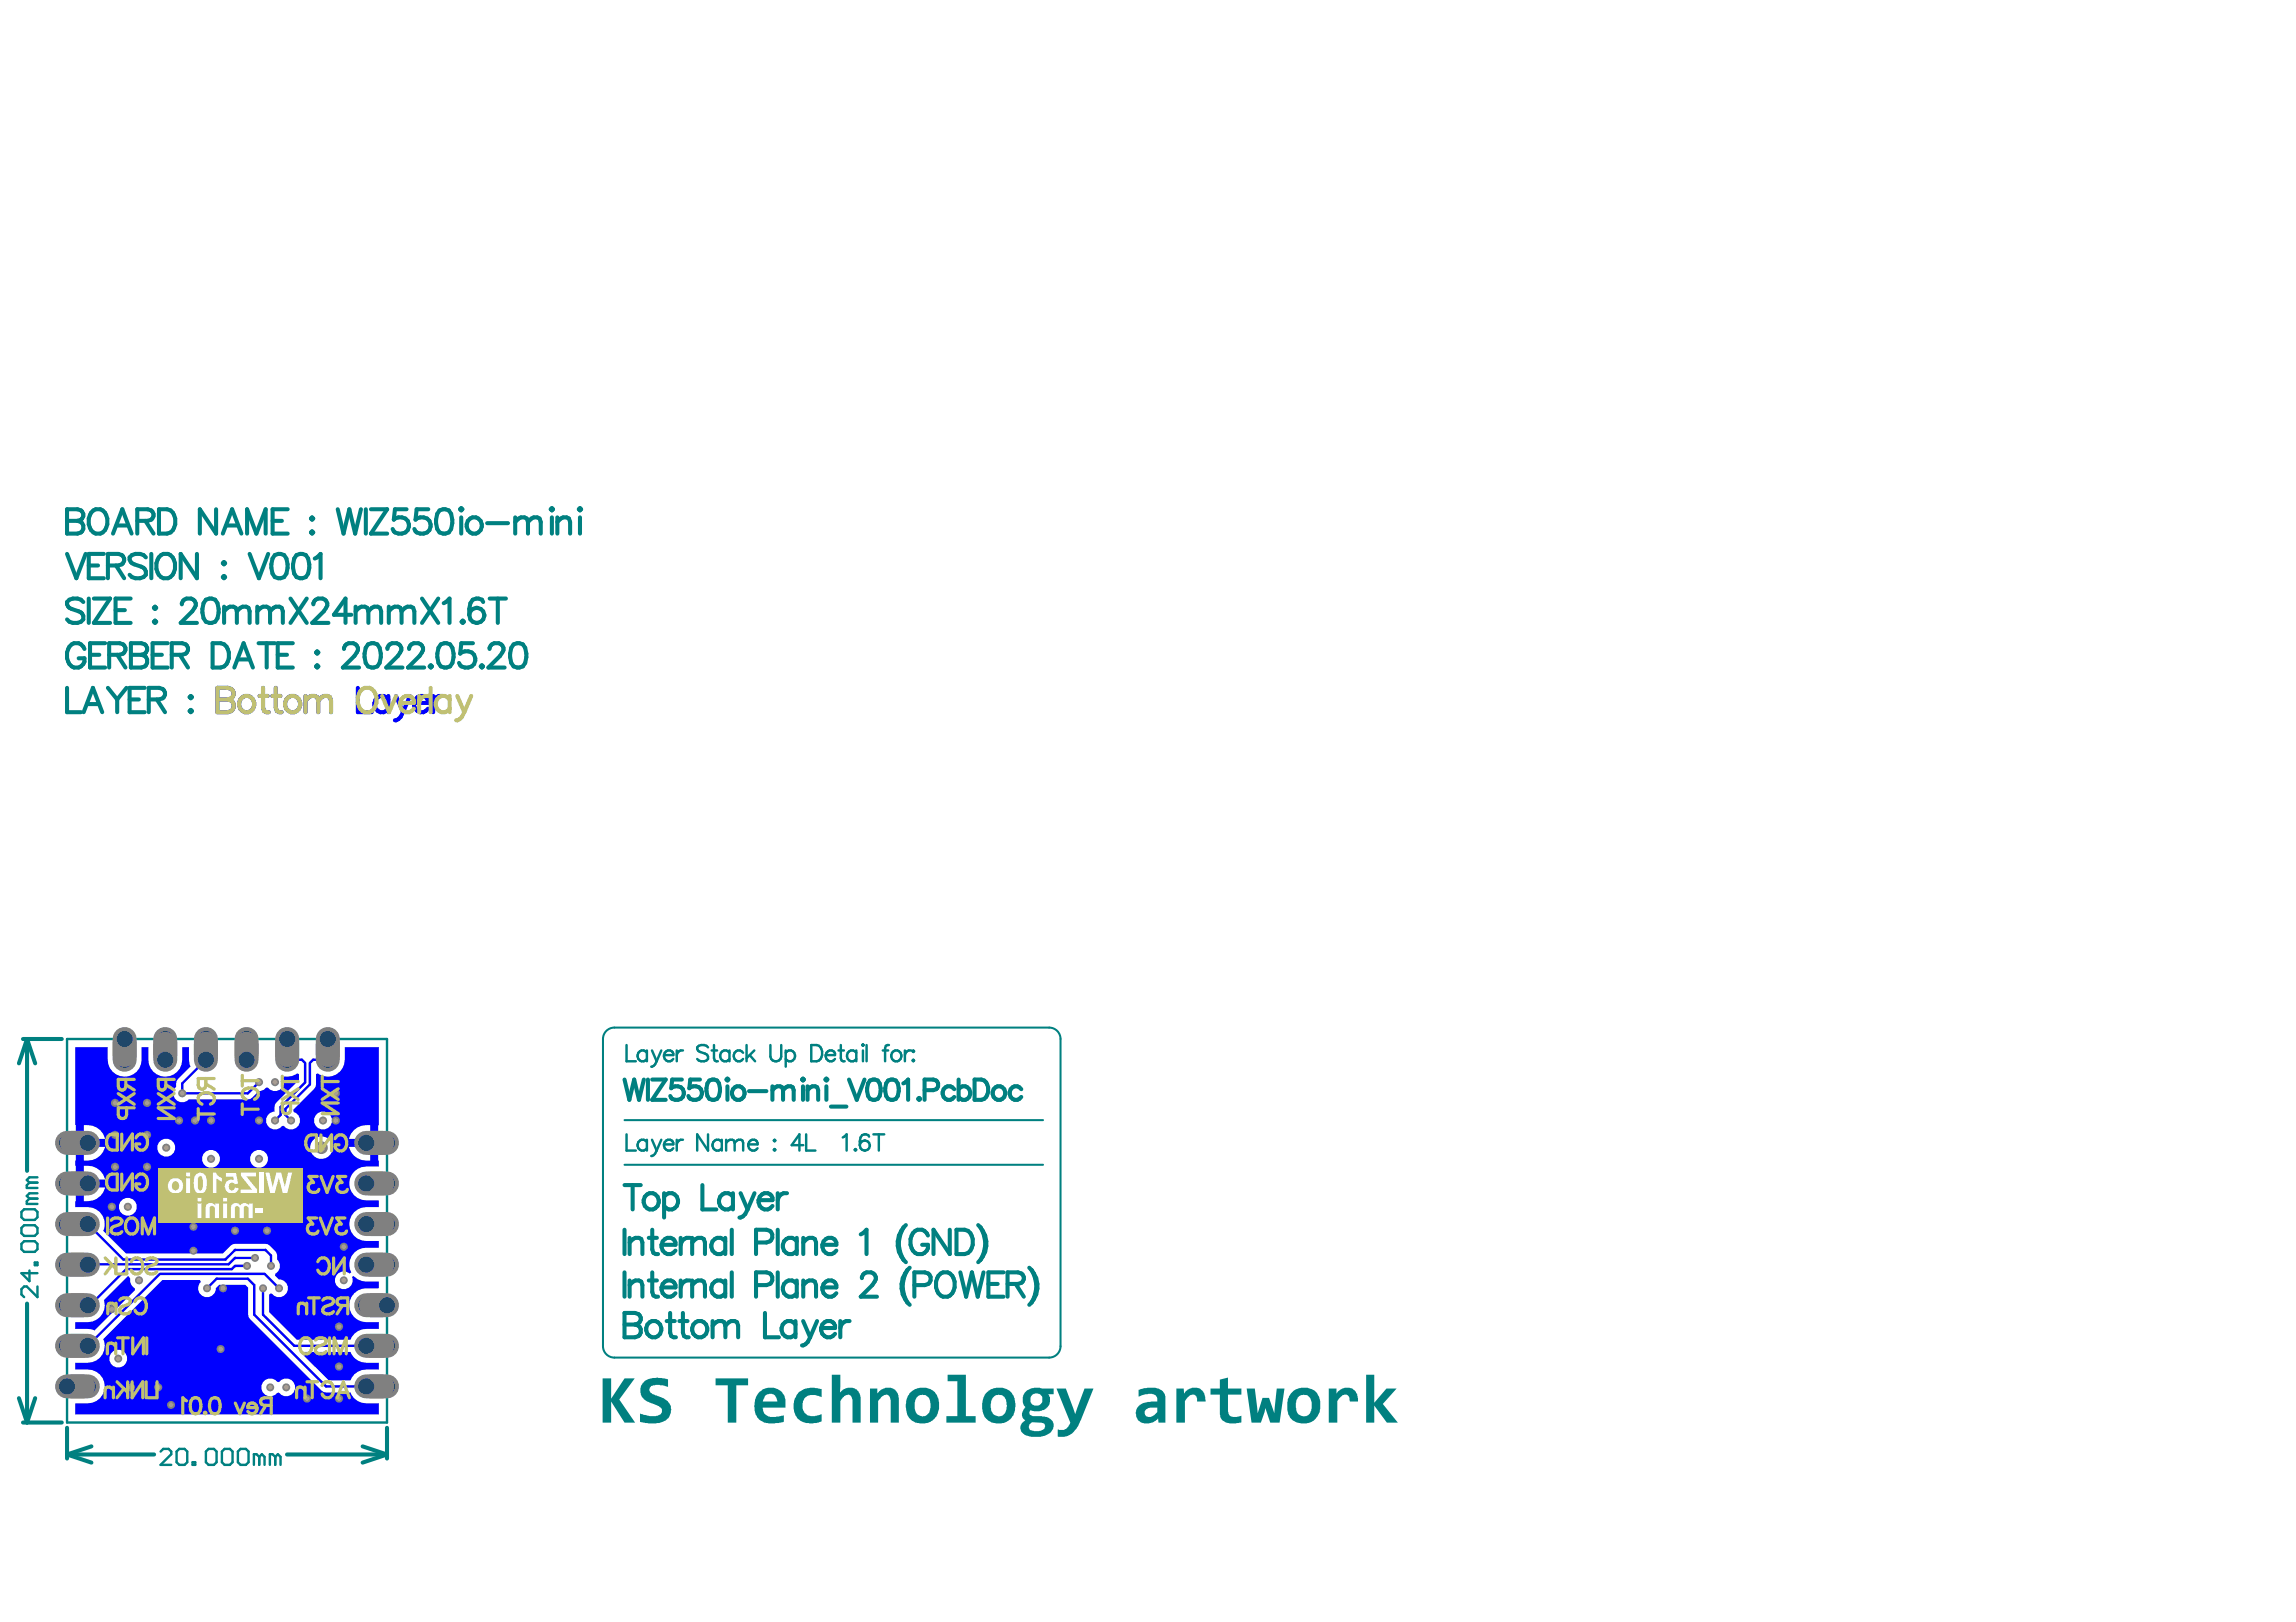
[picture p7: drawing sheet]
<svg xmlns="http://www.w3.org/2000/svg" width="297mm" height="210mm" viewBox="0 0 297 210" stroke-linecap="round" stroke-linejoin="round" font-family="sans-serif">
<path d="M8.7 134.5h41.4v49.6h-41.4z" fill="none" stroke="#008080" stroke-width=".31"/>
<path d="M78 134.5v39.7M79.5 133h56.2M137.2 134.5v39.7M80.8 145h54.1M80.8 150.7h54.1M79.5 175.7h56.2" fill="none" stroke="#008080" stroke-width=".26"/>
<g fill="none" stroke="#008080" stroke-width=".53">
<path d="M8.7 65.9h1.3l.5 .2a.73 .73 0 0 1 0 1.2l-.5 .1a.83 .83 0 0 1 .8 .8 .83 .83 0 0 1-.8 .9h-1.3zM8.7 71.7l1.2 3.1 1.2-3.1M8.7 67.4h1.3M10.8 77.9a1.39 1.39 0 0 0-2.1 0 .8 .8 0 0 0 .6 .9l.9 .3a.77 .77 0 0 1 .6 .6 .77 .77 0 0 1-.3 .8 1.45 1.45 0 0 1-1.8-.3M11.5 77.5v3.1M11.5 73.2h1.2M11.8 66.4a1.08 1.08 0 0 1 1.1-.5 1.08 1.08 0 0 1 .8 .8 1.78 1.78 0 0 1-.7 2.4 1.24 1.24 0 0 1-1.5-1.2v-.8zM12.1 77.5h2.1l-2.1 3.1h2.1M13.4 71.7h-1.9v3.1h1.9M14 73.2h1.3l.5-.2a.73 .73 0 0 0 0-1.2l-.5-.1h-1.3v3.1M14.6 69.1l1.2-3.2 1.2 3.2M15 79h1.2"/>
<path d="M15 73.2l1.1 1.6M15.1 68h1.5M16.9 77.5h-1.9v3.1h1.9M17.8 67.4h1.3l.5-.1a.73 .73 0 0 0 0-1.2l-.5-.2h-1.3v3.2M18.8 67.4l1.1 1.7M18.9 72.1a1.39 1.39 0 0 0-2.1 0 .8 .8 0 0 0 .6 .9l.9 .3a.77 .77 0 0 1 .5 .6 .77 .77 0 0 1-.2 .8 1.45 1.45 0 0 1-1.8-.3M19.6 71.7v3.1M19.9 78.7l.2-.2 .1 .2-.1 .1zM20.5 72.1a1.08 1.08 0 0 1 1.1-.4 1.08 1.08 0 0 1 .9 .7 1.78 1.78 0 0 1-.8 2.4 1.24 1.24 0 0 1-1.5-1.2v-.7zM20.6 65.9h1a1.5 1.5 0 0 1 1.1 2 1.32 1.32 0 0 1-1.1 1.2h-1zM23.5 78.2a.78 .78 0 0 1 .6-.7h.6a.77 .77 0 0 1 .5 1.2l-.3 .4-1.5 1.5h2.1M25.5 71.7v3.1l-2.1-3.1v3.1"/>
<path d="M26.6 77.6a1.02 1.02 0 0 1 1.5 .5 2.6 2.6 0 0 1-.3 2.4 1.02 1.02 0 0 1-1.5-.5 2.6 2.6 0 0 1 .3-2.4zM28 65.9v3.2l-2.1-3.2v3.2M28.8 72.9l.2-.2 .1 .2-.1 .1zM28.8 74.7l.2-.2 .1 .2-.1 .1zM28.8 69.1l1.2-3.2 1.2 3.2M29 78.5v2.1M29 79.1l.4-.4 .3-.2h.5l.3 .2 .1 .4M29.3 68h1.5M30.6 79.1l.5-.4 .3-.2h.4l.3 .2 .2 .4v1.5M30.6 79.1v1.5M32 69.1v-3.2l1.2 3.2 1.2-3.2v3.2M32.3 71.7l1.2 3.1 1.2-3.1"/>
<path d="M33.3 79.1l.4-.4 .3-.2h.5l.3 .2 .1 .4M33.3 78.5v2.1M34.9 79.1l.5-.4 .3-.2h.4l.3 .2 .2 .4v1.5M34.9 79.1v1.5M35.3 67.4h1.2M35.6 71.8a1.02 1.02 0 0 1 1.5 .5 2.6 2.6 0 0 1-.3 2.4 1.02 1.02 0 0 1-1.5-.5 2.6 2.6 0 0 1 .3-2.4zM37.2 65.9h-1.9v3.2h1.9M37.6 77.5l2.1 3.1M38.4 71.8a1.02 1.02 0 0 1 1.5 .5 2.6 2.6 0 0 1-.3 2.4 1.02 1.02 0 0 1-1.5-.5 2.6 2.6 0 0 1 .3-2.4zM39.7 77.5l-2.1 3.1M40.2 67.1l.2-.1 .1 .1-.1 .2zM40.2 68.9l.2-.1 .1 .1-.1 .2z"/>
<path d="M40.5 78.2a.78 .78 0 0 1 .6-.7h.6a.77 .77 0 0 1 .5 1.2l-.3 .4-1.5 1.5h2.1M40.7 72.3l.3-.2 .5-.4v3.1M43.7 65.9l.7 3.2 .8-3.2 .7 3.2 .8-3.2M45.5 79.6h-2.3l1.5-2.1v3.1M46 79.1l.5-.4 .3-.2h.4l.3 .2 .2 .4M46 78.5v2.1M47.3 65.9v3.2M47.7 79.1l.4-.4 .3-.2h.5l.3 .2 .1 .4v1.5M47.7 79.1v1.5M48 65.9h2.1l-2.1 3.2h2.1M50.3 79.1l.5-.4 .3-.2h.4l.3 .2 .2 .4M50.3 78.5v2.1"/>
<path d="M52 79.1l.4-.4 .3-.2h.5l.3 .2 .1 .4v1.5M52 79.1v1.5M52.6 65.9h-1.5l-.2 1.4a1.12 1.12 0 0 1 1.7-.1 1.12 1.12 0 0 1-.2 1.7 1.15 1.15 0 0 1-1.6-.4M54.6 77.5l2.1 3.1M55.4 65.9h-1.5l-.1 1.4a1.12 1.12 0 0 1 1.6-.1 1.12 1.12 0 0 1-.1 1.7 1.15 1.15 0 0 1-1.7-.4M56.7 77.5l-2.1 3.1M56.9 66.1a1.02 1.02 0 0 1 1.5 .4 2.6 2.6 0 0 1-.3 2.4 1.02 1.02 0 0 1-1.5-.4 2.6 2.6 0 0 1 .3-2.4zM57.4 78.1l.3-.2 .5-.4v3.1M59.5 65.9l.2-.1 .1 .1-.1 .2zM59.7 67v2.1M60.8 67.1a1.05 1.05 0 0 1 1.5 .6 1.05 1.05 0 0 1-.7 1.4 1.07 1.07 0 0 1-1.2-.7 1.07 1.07 0 0 1 .4-1.3zM62.5 77.9l-.1-.3a1.02 1.02 0 0 0-1.5 .5l-.2 .7v.8"/>
<path d="M63 67.7h2.7M63.4 77.5h2.1M64.4 77.5v3.1M66.7 67.6l.4-.5 .3-.1h.5l.3 .1 .1 .5M66.7 67v2.1M68.3 67.6l.5-.5 .3-.1h.4l.3 .1 .2 .5v1.5M68.3 67.6v1.5M71.2 65.9l.2-.1 .1 .1-.1 .2zM71.4 67v2.1M72.1 67.6l.5-.5 .3-.1h.4l.3 .1 .2 .5v1.5M72.1 67v2.1M74.9 65.9l.1-.1 .2 .1-.2 .2z"/>
<path d="M75 67v2.1M8.7 89v3.2h1.8M10.8 92.2l1.2-3.2 1.2 3.2M10.9 84a1.09 1.09 0 0 0-1-.8 1.09 1.09 0 0 0-1.1 .8 1.78 1.78 0 0 0 .8 2.4 1.07 1.07 0 0 0 1.3-1.2h-.7M11.3 91.1h1.5M11.6 84.7h1.2M13.6 83.2h-2v3.2h2M14 89l1.2 1.5M14.1 84.7h1.4l.4-.1a.73 .73 0 0 0 0-1.2l-.4-.2h-1.4v3.2M15.2 90.5v1.7M15.2 84.7l1 1.7M16.4 89l-1.2 1.5"/>
<path d="M16.8 90.5h1.2M16.9 83.2h1.4l.4 .2a.73 .73 0 0 1 0 1.2l-.4 .1a.83 .83 0 0 1 .8 .9 .83 .83 0 0 1-.8 .8h-1.4zM16.9 84.7h1.4M18.7 89h-1.9v3.2h1.9M19.2 90.5h1.4l.4-.1a.73 .73 0 0 0 0-1.2l-.4-.2h-1.4v3.2M19.7 84.7h1.2M19.9 80.5l.2-.2 .1 .2-.1 .1zM20.3 90.5l1 1.7M21.7 83.2h-2v3.2h2M22.2 84.7h1.4l.4-.1a.73 .73 0 0 0 0-1.2l-.4-.2h-1.4v3.2M23.3 84.7l1 1.7M24.5 90.2l.2-.1 .1 .1-.1 .2z"/>
<path d="M24.5 92l.2-.1 .1 .1-.1 .2zM27.5 83.2h1.1a1.5 1.5 0 0 1 1 2 1.32 1.32 0 0 1-1 1.2h-1.1zM30.3 86.4l1.2-3.2 1.2 3.2M30.8 85.3h1.5M33.5 83.2h2.1M34.5 83.2v3.2M35.9 84.7h1.2M37.9 83.2h-2v3.2h2M40.9 84.4l.1-.1 .2 .1-.2 .2zM40.9 86.2l.1-.1 .2 .1-.2 .2zM44.5 84a.78 .78 0 0 1 .6-.8h.6a.77 .77 0 0 1 .5 1.2l-.3 .5-1.5 1.5h2.1M47.6 83.4a1.02 1.02 0 0 1 1.5 .4 2.6 2.6 0 0 1-.3 2.4 1.02 1.02 0 0 1-1.5-.4 2.6 2.6 0 0 1 .3-2.4z"/>
<path d="M50.1 84a.78 .78 0 0 1 .6-.8h.6a.77 .77 0 0 1 .5 1.2l-.3 .5-1.5 1.5h2.1M52.9 84a.78 .78 0 0 1 .6-.8h.6a.77 .77 0 0 1 .5 1.2l-.3 .5-1.5 1.5h2.1M55.6 86.2l.1-.1 .2 .1-.2 .2zM57 83.4a1.02 1.02 0 0 1 1.5 .4 2.61 2.61 0 0 1-.3 2.4 1.02 1.02 0 0 1-1.5-.4 2.6 2.6 0 0 1 .3-2.4zM59.7 80.5l.2-.2 .1 .2-.1 .1zM61.2 83.2h-1.5l-.2 1.4a1.12 1.12 0 0 1 1.7 0 1.12 1.12 0 0 1-.2 1.6 1.15 1.15 0 0 1-1.6-.4M62.2 86.2l.1-.1 .2 .1-.2 .2zM63.3 84a.78 .78 0 0 1 .6-.8h.6a.77 .77 0 0 1 .5 1.2l-.3 .5-1.5 1.5h2.1M66.4 83.4a1.02 1.02 0 0 1 1.5 .4 2.6 2.6 0 0 1-.3 2.4 1.02 1.02 0 0 1-1.5-.4 2.6 2.6 0 0 1 .3-2.4zM3 134.5h5M3.5 134.5l1.1 3.1M3.5 134.5l-1.1 3.1"/>
<path d="M3.5 134.5v17M80.8 139.7l.6 2.6 .6-2.6 .7 2.6 .6-2.6M83.8 139.7v2.6M84.4 139.7h1.7l-1.7 2.6h1.7M88.2 139.7h-1.2l-.2 1.1a.94 .94 0 0 1 1.4 0 .94 .94 0 0 1 0 1.3 .94 .94 0 0 1-1.4 0l-.1-.3M90.6 139.7h-1.3l-.1 1.1a.94 .94 0 0 1 1.3 0 .94 .94 0 0 1 0 1.3 .94 .94 0 0 1-1.3 0l-.1-.3M91.8 139.8a.85 .85 0 0 1 1.2 .4 2.17 2.17 0 0 1-.2 2 .85 .85 0 0 1-1.3-.4 2.17 2.17 0 0 1 .3-2zM94 139.7l.1-.1 .1 .1-.1 .1zM103.8 139.7l.1-.1 .1 .1-.1 .1zM106.8 139.7l.1-.1 .1 .1-.1 .1zM109.8 139.7l1 2.6 1-2.6M112.6 139.8a.85 .85 0 0 1 1.2 .4 2.17 2.17 0 0 1-.2 2 .85 .85 0 0 1-1.3-.4 2.17 2.17 0 0 1 .3-2z"/>
<path d="M114.9 139.8a.85 .85 0 0 1 1.2 .4 2.17 2.17 0 0 1-.2 2 .85 .85 0 0 1-1.3-.4 2.17 2.17 0 0 1 .3-2zM124 139.7v2.6M126.1 139.7h.9a1.43 1.43 0 0 1 .6 2.3l-.3 .2-.3 .1h-.9zM94.1 140.6v1.7M94.8 141a.84 .84 0 0 1 1.3-.2 .84 .84 0 0 1 0 1.3 .84 .84 0 0 1-1.3-.1l-.1-.4zM96.9 141.2h2.3M99.9 141.1l.7-.5h.3l.3 .1 .1 .4M99.9 140.6v1.7M101.3 141.1l.6-.5h.4l.3 .1 .1 .4v1.2M101.3 141.1v1.2M103.9 140.6v1.7M104.5 141.1l.6-.5h.4l.2 .1 .1 .4v1.2"/>
<path d="M104.5 140.6v1.7M106.9 140.6v1.7M107.5 143.2h2M116.9 140.2l.6-.5v2.6M118.8 142.2l.1-.1 .1 .1-.1 .1zM119.6 141.1h1.1a.69 .69 0 0 0 .7-.7 .69 .69 0 0 0-.7-.7h-1.1v2.6M123.5 141a.87 .87 0 0 0-1.5 .2 .87 .87 0 0 0 1 1.1l.5-.3M124 141a.87 .87 0 0 1 1.5 .2 .87 .87 0 0 1-1 1.1l-.5-.3M128.8 140.7a.85 .85 0 0 1 1.3 .8 .85 .85 0 0 1-1.3 .7 .92 .92 0 0 1 0-1.5zM132.1 141a.87 .87 0 0 0-1.5 .2 .87 .87 0 0 0 1 1.1l.5-.3M3.5 168.7v15.4M2.4 180.9l1.1 3.2"/>
<path d="M3 184.1h5M4.6 180.9l-1.1 3.2M8.7 188.2l3.1 1.1M8.7 188.2h11.2M8.7 184.8v4M11.8 187.2l-3.1 1M37.1 188.2h13M46.9 187.2l3.2 1M50.1 188.2l-3.2 1.1M50.1 184.8v4"/>
<circle cx="61.7" cy="79.6" r=".98"/>
</g>
<g fill="none" stroke="#008080" stroke-width=".32">
<path d="M81.1 135.2v2.1h1.2M83.7 136.2a.67 .67 0 0 0-1-.1 .67 .67 0 0 0 0 1 .67 .67 0 0 0 1-.1M83.7 135.9v1.4M84.4 135.9l.6 1.4M85 137.3a.81 .81 0 0 1-.7 .7M85.6 135.9l-.6 1.4M85.9 136.5a.66 .66 0 0 0 .4 .8 .66 .66 0 0 0 .8-.3M86 136.2a.58 .58 0 0 1 .7-.3 .58 .58 0 0 1 .4 .6h-1.2zM87.6 135.9v1.4M88.4 135.9a.68 .68 0 0 0-.8 .6M91.6 135.5a.92 .92 0 0 0-1.4 0 .54 .54 0 0 0 .4 .6l.6 .2a.51 .51 0 0 1 .4 .4 .51 .51 0 0 1-.2 .5 .97 .97 0 0 1-1.2-.2M92.1 135.9h.7"/>
<path d="M92.4 135.2v1.7l.1 .3 .4 .1M94.4 136.2a.67 .67 0 0 0-1-.1 .67 .67 0 0 0 0 1 .67 .67 0 0 0 1-.1M94.4 135.9v1.4M96.1 136.2a.67 .67 0 0 0-1-.1 .67 .67 0 0 0 0 1 .67 .67 0 0 0 1-.1M96.6 135.2v2.1M97 136.5l.7 .8M97.6 135.9l-1 1M99.7 135.2v1.5a.71 .71 0 0 0 .7 .6 .71 .71 0 0 0 .7-.6v-1.5M101.7 136.2a.67 .67 0 0 1 .9-.1 .67 .67 0 0 1 0 1 .67 .67 0 0 1-.9-.1M101.7 135.9v2.1M105 135.2h.7a1.12 1.12 0 0 1 .7 1.1 1.12 1.12 0 0 1-.7 1h-.7zM106.8 136.5a.66 .66 0 0 0 .4 .8 .66 .66 0 0 0 .8-.3"/>
<path d="M106.9 136.2a.58 .58 0 0 1 .7-.3 .58 .58 0 0 1 .4 .6h-1.2zM108.5 135.9h.7M108.8 135.2v1.7l.1 .3 .4 .1M110.8 136.2a.67 .67 0 0 0-1-.1 .67 .67 0 0 0 0 1 .67 .67 0 0 0 1-.1M110.8 135.9v1.4M111.5 135.2l.1-.1 .1 .1-.1 .1zM111.6 135.9v1.4M112.1 135.2v2.1M114.2 135.9h.7M115 135.2l-.4 .1-.1 .3v1.7M115.4 136.2a.67 .67 0 0 1 1-.1 .67 .67 0 0 1 0 1 .67 .67 0 0 1-1-.1l-.1-.3zM117.1 135.9v1.4"/>
<path d="M117.9 135.9a.68 .68 0 0 0-.8 .6M118.1 136l.1-.1 .1 .1-.1 .1zM118.2 137.1l.1 .1-.1 .1-.1-.1zM81.1 146.8v2.1h1.2M83.7 147.5v1.4M83.7 147.8a.67 .67 0 0 0-1-.1 .67 .67 0 0 0 0 1 .67 .67 0 0 0 1-.1M84.4 147.5l.6 1.4M85 148.9a.81 .81 0 0 1-.7 .7M85.6 147.5l-.6 1.4M85.9 148.1a.66 .66 0 0 0 .4 .7 .66 .66 0 0 0 .8-.2M86 147.8a.58 .58 0 0 1 .7-.3 .58 .58 0 0 1 .4 .6h-1.2zM87.6 147.5v1.4"/>
<path d="M88.4 147.5a.68 .68 0 0 0-.8 .6M91.6 146.8v2.1l-1.4-2.1v2.1M93.4 147.8a.67 .67 0 0 0-1-.1 .67 .67 0 0 0 0 1 .67 .67 0 0 0 1-.1M93.4 147.5v1.4M93.9 147.9l.5-.4 .5 .1 .1 .3M93.9 147.5v1.4M95 147.9l.5-.4 .5 .1 .1 .3v1M95 147.9v1M96.8 148.1a.66 .66 0 0 0 .4 .7 .66 .66 0 0 0 .8-.2M97.1 147.6a.55 .55 0 0 1 .6-.1 .55 .55 0 0 1 .3 .6h-1.2l.1-.3zM100.1 147.6l.1-.1 .1 .1-.1 .1zM100.2 148.7l.1 .1-.1 .1-.1-.1z"/>
<path d="M103.9 148.2h-1.5l1-1.4v2.1M104.3 146.8v2.1h1.2M109 147.2l.5-.4v2.1M110.7 148.7l.1 .1-.1 .1-.1-.1zM112.4 147.1a.62 .62 0 0 0-.9-.2l-.2 .3-.1 1M113 146.8h1.4M113.7 146.8v2.1"/>
<circle cx="111.9" cy="148.2" r=".65"/>
</g>
<g fill="#008080">
<path d="M78 178.4h1.1v2.6l1.7-2.6h1.3l-2 2.7 2.1 3h-1.4l-1.7-2.7v2.7h-1.1z"/>
<path d="M83.2 179a3.1 3.1 0 0 1 2.7-.6l.5 .1v1l-.7-.2-.8-.1a.79 .79 0 0 0-.9 .6 1.18 1.18 0 0 0 1.1 .8v.1a2.16 2.16 0 0 1 1.4 .8 1.63 1.63 0 0 1-1.1 2.6 5.3 5.3 0 0 1-2.6-.1v-1.1l1.4 .4a1.43 1.43 0 0 0 1.4-.5 .74 .74 0 0 0-.5-.9l-.5-.2a2.23 2.23 0 0 1-1.7-1.3 1.56 1.56 0 0 1 .3-1.4z"/>
<path d="M92.6 178.4h4.2v.9h-1.5v4.8h-1.1v-4.8h-1.6z"/>
<path d="M103.3 180.2a3 3 0 0 1 2.8-.5h.2v1.1l-.1-.1a1.91 1.91 0 0 0-2.1 .2 1.58 1.58 0 0 0 .4 2.3 2.33 2.33 0 0 0 1.8-.2v.9l-.3 .2a2.86 2.86 0 0 1-2.8-.5 2.74 2.74 0 0 1 .1-3.4z"/>
<path d="M107.6 177.9h1.1v2.4a1.55 1.55 0 0 1 2.4-.2l.2 .7v3.3h-1v-2.9a.62 .62 0 0 0-.4-.7 .62 .62 0 0 0-.8 .3l-.4 .5v2.8h-1.1z"/>
<path d="M112.6 179.7h.9v.6a1.56 1.56 0 0 1 2.5-.2l.2 .3 .1 .5v3.2h-1.1v-2.9a.65 .65 0 0 0-.4-.7 .65 .65 0 0 0-.8 .3l-.4 .5v2.8h-1z"/>
<path d="M122.6 177.9h2.4v5.4h1.2v.8h-3.8v-.8h1.5v-4.6h-1.3z"/>
<path d="M136.7 179.7h1.2l1.2 3.3 1.2-3.3h1.2l-1.6 3.9a3.5 3.5 0 0 1-2 2.3h-1.1v-.9h.2a.97 .97 0 0 0 1.3-.6l.2-.3z"/>
<path d="M152.2 179.7h.9l.1 .6a1.51 1.51 0 0 1 2.5-.2l.2 .6 .1 .7h-1.1a.66 .66 0 0 0-.6-.9h-.3l-.3 .3-.4 .5v2.8h-1.1z"/>
<path d="M156.6 179.7h1.2v-1.2l1.1-.2v1.4h1.7v.8h-1.7v2.1a.76 .76 0 0 0 .9 .8l.8-.2v.9h-.2a2.68 2.68 0 0 1-2.3-.3l-.2-.4-.1-.3v-2.6h-1.2z"/>
<path d="M161.3 179.7h1l.4 3.2 .6-2h.9l.7 2 .3-3.2h1l-.7 4.4h-1.2l-.6-1.9-.6 1.9h-1.2z"/>
<path d="M171.9 179.7h1l.1 .6a1.51 1.51 0 0 1 2.4-.2l.2 .5 .1 .8h-1.1v-.2a.6 .6 0 0 0-.3-.7 .6 .6 0 0 0-.8 .2l-.5 .6v2.8h-1.1z"/>
<path d="M176.7 177.9h1.1v3.6l1.6-1.8h1.3l-1.8 2 1.9 2.4h-1.4l-1.6-2.2v2.2h-1.1z"/>
<path d="M98.9 180.7l-.2 .7h1.9a.92 .92 0 0 0-.6-1 .92 .92 0 0 0-1.1 .3zM98.1 180.2a2.05 2.05 0 0 1 3.4 .5l.1 .4v1.1h-2.9v.1a1.01 1.01 0 0 0 .8 1 3.9 3.9 0 0 0 1.9-.1v.8l-1 .2a2.49 2.49 0 0 1-2.3-.6 2.81 2.81 0 0 1 0-3.4z"/>
<path d="M118.5 180.9v.1a2.09 2.09 0 0 0 .2 2.1 1.05 1.05 0 0 0 1.1 .1 1.05 1.05 0 0 0 .6-1v-.1a1.31 1.31 0 0 0-.9-1.6h-.2l-.4 .1zM117.7 180.3a2.33 2.33 0 0 1 3.3 0 2.83 2.83 0 0 1-.2 3.4 2.5 2.5 0 0 1-2.8 .1 2.7 2.7 0 0 1-.4-3.3z"/>
<path d="M128.4 181l-.1 .1a1.88 1.88 0 0 0 .3 2 1 1 0 0 0 1.1 0 1 1 0 0 0 .5-1l.1-.2a1.36 1.36 0 0 0-.8-1.4 1.02 1.02 0 0 0-1.1 .5zM127.5 180.3a2.17 2.17 0 0 1 2.5-.6 2.17 2.17 0 0 1 1.4 2.2 2.19 2.19 0 0 1-1.6 2.3 2.19 2.19 0 0 1-2.5-1.1 3.1 3.1 0 0 1 .2-2.8z"/>
<path d="M133.3 181.1a.81 .81 0 0 0 1.6 0 .81 .81 0 0 0-1.6 0zM132.6 180.2a1.97 1.97 0 0 1 2.2-.5h1.5v.7h-.7a1.37 1.37 0 0 1-1 2.2h-.8l-.4-.1a.44 .44 0 0 0-.2 .5 .44 .44 0 0 0 .5 .3h1a1.55 1.55 0 0 1 1.6 1 1.62 1.62 0 0 1-1.6 1.6 3 3 0 0 1-2.4-.5 1.01 1.01 0 0 1 .2-1.5l.1-.1a.89 .89 0 0 1-.2-1.4l.3-.3a1.55 1.55 0 0 1-.1-1.9zM133.2 184.4a.61 .61 0 0 0 .6 .8 1.17 1.17 0 0 0 1.4-.5 .47 .47 0 0 0-.1-.5 .47 .47 0 0 0-.5-.1h-1.1z"/>
<path d="M148.2 182.5a.57 .57 0 0 0 0 .7 .57 .57 0 0 0 .7 .1l.4-.1 .4-.5v-.5h-.9zM147.3 179.8l.4-.1a3.8 3.8 0 0 1 2.1 0 1.21 1.21 0 0 1 1 1.4v3h-.9l-.1-.6a1.76 1.76 0 0 1-2.6 .2 1.44 1.44 0 0 1-.1-1.5 1.44 1.44 0 0 1 1.3-.7l1.3-.1v-.3a.98 .98 0 0 0-1.4-.7l-1 .3z"/>
<path d="M167.9 180.9v.1a2 2 0 0 0 .1 2.1 1.03 1.03 0 0 0 1.1 .1 1.03 1.03 0 0 0 .6-1 1.57 1.57 0 0 0-.7-1.7 1.06 1.06 0 0 0-1.1 .4zM167 180.3a2.29 2.29 0 0 1 3.4 .1 3.1 3.1 0 0 1 0 2.9 2.27 2.27 0 0 1-3.5 .1 3.2 3.2 0 0 1 0-2.9z"/>
</g>
<g fill="none" stroke="#008080" stroke-width=".53">
<path d="M80.8 153.4h2.1M80.8 159.1v3.2M81.8 153.4v3.1M83.7 154.6a1.05 1.05 0 0 1 1.5 .5 1.05 1.05 0 0 1-.7 1.4 1.07 1.07 0 0 1-1.2-.7 1.07 1.07 0 0 1 .4-1.2zM84.4 159.1v2.6l.1 .4 .3 .2h.3M85.9 154.9a1.03 1.03 0 0 1 1.6-.1 1.03 1.03 0 0 1-.2 1.6 .93 .93 0 0 1-1.4-.3M85.9 154.4v3.2M90.9 153.4v3.1h1.8M94.7 159.1v3.2M94.8 154.9a1.03 1.03 0 0 0-1.6-.1 1.03 1.03 0 0 0 .3 1.6 .93 .93 0 0 0 1.3-.3M94.8 154.4v2.1M95.8 154.4l.9 2.1"/>
<path d="M96.7 156.5a1.21 1.21 0 0 1-1 1.1M97.6 154.4l-.9 2.1M98.1 155.3a.99 .99 0 0 0 .6 1.1 .99 .99 0 0 0 1.2-.3M98.3 154.9a.87 .87 0 0 1 1-.5 .87 .87 0 0 1 .6 .9h-1.8zM100.6 154.4v2.1M100.6 159.1v3.2M101.8 154.4a1.01 1.01 0 0 0-1.2 .9M111.4 159.7l.3-.1 .4-.5v3.2M116.9 158.8a3.3 3.3 0 0 0 0 4.2M116.9 158.8a3.9 3.9 0 0 0 0 4.2M117.2 158.5l-.3 .3M120 159.9a1.09 1.09 0 0 0-1-.8 1.09 1.09 0 0 0-1.1 .8 1.78 1.78 0 0 0 .8 2.4 1.07 1.07 0 0 0 1.3-1.2h-.7"/>
<path d="M122.9 159.1v3.2l-2.1-3.2v3.2M123.7 159.1h1.1a1.5 1.5 0 0 1 1 2 1.32 1.32 0 0 1-1 1.2h-1.1zM126.6 158.5l.3 .3M126.9 158.8a3.3 3.3 0 0 1 0 4.2M126.9 158.8a3.9 3.9 0 0 1 0 4.2M80.8 164.7v3.1M80.8 169.9h1.3l.5 .2a.73 .73 0 0 1 0 1.2l-.5 .1a.83 .83 0 0 1 .8 .8 .83 .83 0 0 1-.8 .9h-1.3zM80.8 171.4h1.3M81.5 160.2v2.1M81.5 165.7v2.1M81.5 166.3l.4-.4 .3-.2h.5l.3 .2 .1 .4v1.5M81.5 160.8l.4-.5 .3-.1h.5l.3 .1 .1 .5v1.5"/>
<path d="M83.9 165.7h1.1M83.9 160.2h1.1M84.1 171.1a1.05 1.05 0 0 1 1.4 .6 1.05 1.05 0 0 1-.7 1.4 1.07 1.07 0 0 1-1.2-.7 1.07 1.07 0 0 1 .5-1.3zM84.4 164.7v2.5l.1 .5 .3 .1h.3M85.6 166.6a.99 .99 0 0 0 .6 1.1 .99 .99 0 0 0 1.2-.3M85.6 161.1a.99 .99 0 0 0 .6 1.1 .99 .99 0 0 0 1.2-.4M86 165.9a.83 .83 0 0 1 1-.1 .83 .83 0 0 1 .4 .8h-1.8l.1-.4zM86 160.3a.83 .83 0 0 1 1 0 .83 .83 0 0 1 .4 .8h-1.8l.1-.5zM86.2 171h1.1M86.7 169.9v2.6l.1 .4 .3 .2h.3M87.9 171h1M88.1 160.2v2.1"/>
<path d="M88.1 165.7v2.1M88.3 169.9v2.6l.2 .4 .3 .2h.3M89.3 165.7a1.01 1.01 0 0 0-1.2 .9M89.3 160.2a1.01 1.01 0 0 0-1.2 .9M89.5 160.2v2.1M89.5 165.7v2.1M89.5 166.3l.5-.4 .3-.2h.5l.3 .2 .1 .4v1.5M89.5 160.8l.5-.5 .3-.1h.5l.3 .1 .1 .5v1.5M90 171.1a1.05 1.05 0 0 1 1.5 .6 1.05 1.05 0 0 1-.7 1.4 1.07 1.07 0 0 1-1.2-.7 1.07 1.07 0 0 1 .4-1.3zM92.2 171.6l.4-.5 .3-.1h.5l.3 .1 .1 .5M92.2 171v2.1M93.8 160.6a1.03 1.03 0 0 0-1.6-.1 1.03 1.03 0 0 0 .3 1.6 .93 .93 0 0 0 1.3-.3"/>
<path d="M93.8 166.2a1.03 1.03 0 0 0-1.6-.1 1.03 1.03 0 0 0 .3 1.6 .93 .93 0 0 0 1.3-.3M93.8 160.2v2.1M93.8 165.7v2.1M93.8 171.6l.5-.5 .3-.1h.4l.3 .1 .2 .5v1.5M93.8 171.6v1.5M94.7 164.7v3.1M97.8 166.3h1.4a.83 .83 0 0 0 .7-.8 .83 .83 0 0 0-.7-.8h-1.4v3.1M97.8 160.8h1.4a.83 .83 0 0 0 .7-.8 .83 .83 0 0 0-.7-.9h-1.4v3.2M99 169.9v3.2h1.8M100.6 164.7v3.1M102.9 171.4a1.03 1.03 0 0 0-1.6-.1 1.03 1.03 0 0 0 .3 1.6 .93 .93 0 0 0 1.3-.3M102.9 171v2.1"/>
<path d="M103.1 166.2a1.03 1.03 0 0 0-1.6-.1 1.03 1.03 0 0 0 .2 1.6 .93 .93 0 0 0 1.4-.3M103.1 160.2v2.1M103.1 165.7v2.1M103.1 160.6a1.03 1.03 0 0 0-1.6-.1 1.03 1.03 0 0 0 .2 1.6 .93 .93 0 0 0 1.4-.3M103.9 171l.9 2.1M103.9 166.3l.5-.4 .3-.2h.4l.3 .2 .2 .4v1.5M103.9 160.2v2.1M103.9 165.7v2.1M103.9 160.8l.5-.5 .3-.1h.4l.3 .1 .2 .5v1.5M104.8 173.1a1.21 1.21 0 0 1-1 1M105.7 171l-.9 2.1M106.2 171.9a.99 .99 0 0 0 .6 1.1 .99 .99 0 0 0 1.2-.4"/>
<path d="M106.4 166.6a.99 .99 0 0 0 .6 1.1 .99 .99 0 0 0 1.2-.3M106.4 161.1a.99 .99 0 0 0 .6 1.1 .99 .99 0 0 0 1.2-.4M106.7 171.1a.83 .83 0 0 1 .9-.1 .83 .83 0 0 1 .4 .9h-1.8l.2-.5zM106.8 165.9a.83 .83 0 0 1 1-.1 .83 .83 0 0 1 .4 .8h-1.8l.1-.4zM106.8 160.3a.83 .83 0 0 1 1 0 .83 .83 0 0 1 .4 .8h-1.8l.1-.5zM108.7 171v2.1M109.9 171a1.01 1.01 0 0 0-1.2 .9M111.5 165.4a.78 .78 0 0 1 .6-.7h.6a.77 .77 0 0 1 .5 1.2l-.3 .4-1.5 1.5h2.1M116.9 163l.3 .3M117.4 164.4a3.3 3.3 0 0 0 0 4.2M117.4 168.6l.3 .3M117.4 164.4a3.9 3.9 0 0 0 0 4.2"/>
<path d="M117.7 164.1l-.3 .3M118.3 166.3h1.3a.83 .83 0 0 0 .8-.8 .83 .83 0 0 0-.8-.8h-1.3v3.1M121.4 165.1a1.09 1.09 0 0 1 1.1-.5 1.09 1.09 0 0 1 .9 .8 1.78 1.78 0 0 1-.8 2.4 1.24 1.24 0 0 1-1.5-1.2v-.7zM124.2 164.7l.8 3.1 .7-3.1 .8 3.1 .7-3.1M126.9 163l-.3 .3M127.9 166.2h1.2M129.8 164.7h-1.9v3.1h1.9M130.4 166.2h1.3l.5-.2a.73 .73 0 0 0 0-1.2l-.5-.1h-1.3v3.1M131.4 166.2l1.1 1.6M133.2 164.1l.3 .3M133.5 164.4a3.3 3.3 0 0 1 0 4.2M133.5 168.6l-.3 .3"/>
<path d="M133.5 164.4a3.9 3.9 0 0 1 0 4.2"/>
</g>
<g fill="none" stroke="#008080" stroke-width=".31">
<path d="M2.8 156.8l.3-.3h1.4l.3 .3v.7l-.3 .4h-1.4l-.3-.4zM2.8 158.9l.3-.3h1.4l.3 .3v.7l-.3 .3h-1.4l-.3-.3zM3.8 155.1l-.3 .4v.3h1.3M3.8 153l-.3 .4v.3h1.3M3.8 155.1h1M3.8 153h1M4.8 154.4h-1l-.3 .4 .3 .3M4.8 152.4h-1l-.3 .3 .3 .3M2.8 161l.3-.4h1.4l.3 .4v.7l-.3 .3h-1.4l-.3-.3zM3.8 164.4v1.4l-1-1h2M4.5 163.4h.3v.3h-.3zM4.8 166.5v1.4l-1.3-1.4h-.4l-.3 .3v.7l.3 .4"/>
<path d="M20.8 187.8l.3-.3h.7l.4 .3v.4l-1.4 1.4h1.4M22.8 187.8l.4-.3h.7l.3 .3v1.4l-.3 .4h-.7l-.4-.4zM24.9 189.2h.4v.4h-.4zM26.6 187.8l.4-.3h.7l.3 .3v1.4l-.3 .4h-.7l-.4-.4zM28.7 187.8l.4-.3h.6l.4 .3v1.4l-.4 .4h-.6l-.4-.4zM30.8 187.8l.3-.3h.7l.4 .3v1.4l-.4 .4h-.7l-.3-.4zM33.5 188.5l-.3-.3h-.4v1.4M33.5 188.5v1.1M33.5 188.5l.4-.3 .3 .3v1.1M35.6 188.5l-.3-.3h-.4v1.4M35.6 188.5v1.1M35.6 188.5l.3-.3 .4 .3v1.1"/>
</g>
<path d="M79.5 133a1.47 1.47 0 0 0-1.5 1.5M135.7 133a1.47 1.47 0 0 1 1.5 1.5M78 174.2a1.47 1.47 0 0 0 1.5 1.5M137.2 174.2a1.47 1.47 0 0 1-1.5 1.5" fill="none" stroke="#008080" stroke-width=".26"/>
<g fill="#00f">
<path d="M9.7 171.1h1.7a2.18 2.18 0 0 0 2-2.9l3.1-3h.2l.1 .3a1.12 1.12 0 0 0 .6 1.2l.1 .2-5.3 5.3-.8-.2h-1.7z"/>
<path d="M39.2 175h6.2a2.12 2.12 0 0 0 2 1.4h1.6v.8h-1.6a2.15 2.15 0 0 0-2 1.4h-2.9l-3.4-3.4z"/>
<path d="M9.7 135.5h4.2v1.6a2.19 2.19 0 0 0 2.2 2.2 2.19 2.19 0 0 0 2.2-2.2v-1.6h.9v1.6a2.19 2.19 0 0 0 2.2 2.2 2.19 2.19 0 0 0 2.2-2.2v-1.6h.8v1.6l.2 .9-1.6 1.6-.2 .3v.8a1.15 1.15 0 0 0-.1 1.6 1.15 1.15 0 0 0 1.7 0h7.7l.5-.3 .9-.8a1.5 1.5 0 0 0 1-.5 1.41 1.41 0 0 0 1.7 .3 1.13 1.13 0 0 0 .4-1.5l.2-.2a1.99 1.99 0 0 0 1.6-.4l.3 .1v.8l-3 2.9-.2 .5v.7a1.15 1.15 0 0 0-1 1.6 1.15 1.15 0 0 0 1.9 .3l.2-.1a1.41 1.41 0 0 0 1.7 .3 1.15 1.15 0 0 0 .5-1.1 1.15 1.15 0 0 0-.8-1l-.1-.3 2.9-3 .1-1.6 .2-.1a2.17 2.17 0 0 0 2.3 .2 2.17 2.17 0 0 0 1.2-2v-1.6h4.4v10.1h-.1v4.6h.1v.8h-1.6a2.19 2.19 0 0 0-2.2 2.2 2.19 2.19 0 0 0 2.2 2.1h1.6v.9h-1.6a2.19 2.19 0 0 0-2.2 2.2 2.19 2.19 0 0 0 2.2 2.2h1.6v.9h-1.6a2.18 2.18 0 0 0-2 3.2l-.2 .1a1.15 1.15 0 0 0-1.8 .5 1.15 1.15 0 0 0 1.1 1.5 1.15 1.15 0 0 0 1-1.5l.3-.2a2.11 2.11 0 0 0 1.6 .7h1.6v.9h-1.6a2.19 2.19 0 0 0-2.2 2.2 2.19 2.19 0 0 0 2.2 2.2h1.6v.9h-1.6a2.15 2.15 0 0 0-2 1.4h-7l-3.6-3.6v-2.3l.3-.1a1.43 1.43 0 0 0 1.6 .3 1.14 1.14 0 0 0 .5-1.3 1.14 1.14 0 0 0-1.1-.8l-.5-.5v-.3a1.12 1.12 0 0 0 .3-1.8v-.5a2.09 2.09 0 0 0-1.6-1.5h-4.2l-1.3 1.2h-12.5l-2.9-2.9a2.17 2.17 0 0 0-2-3.1h-1.7v-.8h.1zM40.6 145a1.2 1.2 0 0 0 2.4 0 1.2 1.2 0 0 0-2.4 0zM45.8 146.3l-.4 .5-.3 .6h2.8v-1.8a2.56 2.56 0 0 0-2.1 .7zM10.8 145.6v1.8h2.8a2.36 2.36 0 0 0-2.8-1.8zM20.3 148.5a1.2 1.2 0 0 0 2.4 0 1.2 1.2 0 0 0-2.4 0zM40.1 148.5a1.46 1.46 0 0 0 2.9 0 1.46 1.46 0 0 0-2.9 0zM45.1 148.4a2.36 2.36 0 0 0 2.8 1.8v-1.8zM10.8 148.4v1.8a2.39 2.39 0 0 0 2.8-1.8zM26.1 150a1.2 1.2 0 0 0 2.4 0 1.2 1.2 0 0 0-2.4 0zM32.3 150a1.2 1.2 0 0 0 2.4 0 1.2 1.2 0 0 0-2.4 0zM10.8 150.9v1.7h2.8a2.36 2.36 0 0 0-2.8-1.7zM10.8 153.7v1.7a2.39 2.39 0 0 0 2.8-1.7zM15.4 156.2a1.17 1.17 0 0 0 2.3 0 1.17 1.17 0 0 0-2.3 0z"/>
<path d="M9.7 176.4h1.7a2.17 2.17 0 0 0 2-3.1l7.6-7.7h4.9l.1 .3a1.14 1.14 0 0 0 .3 1.9 1.14 1.14 0 0 0 1.6-1.1l.5-.4h3.3l.4 .3v3.5l.2 .6 9.3 9.3 .6 .2h3.2a2.12 2.12 0 0 0 2 1.4h1.6v1.4h-39.3v-1.4h1.7a2.19 2.19 0 0 0 2.2-2.2 2.19 2.19 0 0 0-2.2-2.2h-1.7zM14.1 175.8a1.2 1.2 0 0 0 2.4 0 1.2 1.2 0 0 0-2.4 0zM34 178.9a1.15 1.15 0 0 0 .2 1.6 1.15 1.15 0 0 0 1.6-.2l.2-.1a1.43 1.43 0 0 0 1.7 .3 1.15 1.15 0 0 0 .2-1.7 1.15 1.15 0 0 0-1.7 0l-.2 .1a1.43 1.43 0 0 0-1.7-.3z"/>
</g>
<path d="M26.6 137.1l-3 3.1v1.3h8.5l1.4-1.5M37.2 137.1h1.9l.4 .5v2.5l-3.2 3.1v1.1l-.7 .7M42.4 137.1h-1.9l-.4 .5v2.7l-3.2 3.2v.8l.7 .7M8.7 158.4h2.7l4.6 4.6h13.2l1.2-1.2h3.9l.8 .7v1.3M26.8 166.7l1.2-1.2h4.1l.8 .8v3.8l9.3 9.3h7.9M32 163.8h-1.6l-.4 .4h-13.7l-4.6 4.7h-3M33 162.8h-2.6l-.8 .8-20.9 .1M34 166.7v3.4l4.1 4.1h12M36.1 166.7l-1.9-1.8h-13.5l-9.3 9.3h-2.7" fill="none" stroke="#00f" stroke-width=".31"/>
<g fill="none" stroke="#00f" stroke-width=".53">
<path d="M28.1 89h1.4l.4 .2a.73 .73 0 0 1 0 1.2l-.4 .1a.83 .83 0 0 1 .8 .8 .83 .83 0 0 1-.8 .9h-1.4zM28.1 90.5h1.4M31.1 90.5a1.03 1.03 0 0 1 1.6-.1 1.03 1.03 0 0 1-.3 1.6 1.03 1.03 0 0 1-1.3-.2 1.03 1.03 0 0 1 0-1.3zM33.6 90.1h1M34 89v2.6l.2 .4 .3 .2h.3M35.2 90.1h1.1M35.7 89v2.6l.1 .4 .3 .2h.3M37.3 90.2a1.05 1.05 0 0 1 1.5 .6 1.05 1.05 0 0 1-.7 1.4 1.07 1.07 0 0 1-1.2-.7 1.07 1.07 0 0 1 .4-1.3zM39.5 90.7l.5-.5 .3-.1h.4l.3 .1 .2 .5M39.5 90.1v2.1M41.2 90.7l.4-.5 .3-.1h.5l.3 .1 .1 .5v1.5M41.2 90.7v1.5"/>
<path d="M46.3 89v3.2h1.8M50.2 90.5a1.03 1.03 0 0 0-1.6-.1 1.03 1.03 0 0 0 .3 1.6 .93 .93 0 0 0 1.3-.3M50.2 90.1v2.1M51.2 90.1l.9 2.1M52.1 92.2a1.21 1.21 0 0 1-1 1M53 90.1l-.9 2.1M53.6 91a.99 .99 0 0 0 .6 1.1 .99 .99 0 0 0 1.2-.4M53.7 90.5a.87 .87 0 0 1 1-.4 .87 .87 0 0 1 .7 .9h-1.8zM56 90.1v2.1M57.2 90.1a1.01 1.01 0 0 0-1.2 .9"/>
</g>
<circle cx="19" cy="142.7" r=".53" fill="#808080"/>
<circle cx="19" cy="142.7" r=".32" fill="#a6968d"/>
<circle cx="14.9" cy="142.7" r=".53" fill="#808080"/>
<circle cx="14.9" cy="142.7" r=".32" fill="#a6968d"/>
<circle cx="14.9" cy="146.9" r=".53" fill="#808080"/>
<circle cx="14.9" cy="146.9" r=".32" fill="#a6968d"/>
<circle cx="19" cy="146.9" r=".53" fill="#808080"/>
<circle cx="19" cy="146.9" r=".32" fill="#a6968d"/>
<circle cx="19" cy="151" r=".53" fill="#808080"/>
<circle cx="19" cy="151" r=".32" fill="#a6968d"/>
<circle cx="14.9" cy="151" r=".53" fill="#808080"/>
<circle cx="14.9" cy="151" r=".32" fill="#a6968d"/>
<circle cx="34.5" cy="159.3" r=".53" fill="#808080"/>
<circle cx="34.5" cy="159.3" r=".32" fill="#a6968d"/>
<circle cx="30.4" cy="159.3" r=".53" fill="#808080"/>
<circle cx="30.4" cy="159.3" r=".32" fill="#a6968d"/>
<circle cx="43.9" cy="171.7" r=".53" fill="#808080"/>
<circle cx="43.9" cy="171.7" r=".32" fill="#a6968d"/>
<circle cx="43.9" cy="176.9" r=".53" fill="#808080"/>
<circle cx="43.9" cy="176.9" r=".32" fill="#a6968d"/>
<circle cx="43.9" cy="181" r=".53" fill="#808080"/>
<circle cx="43.9" cy="181" r=".32" fill="#a6968d"/>
<circle cx="39.7" cy="181" r=".53" fill="#808080"/>
<circle cx="39.7" cy="181" r=".32" fill="#a6968d"/>
<circle cx="33" cy="162.8" r=".52" fill="#808080"/>
<circle cx="33" cy="162.8" r=".31" fill="#a6968d"/>
<circle cx="35.1" cy="163.8" r=".52" fill="#808080"/>
<circle cx="35.1" cy="163.8" r=".31" fill="#a6968d"/>
<circle cx="32" cy="163.8" r=".52" fill="#808080"/>
<circle cx="32" cy="163.8" r=".31" fill="#a6968d"/>
<circle cx="36.1" cy="166.7" r=".52" fill="#808080"/>
<circle cx="36.1" cy="166.7" r=".31" fill="#a6968d"/>
<circle cx="14.5" cy="169.4" r=".53" fill="#808080"/>
<circle cx="14.5" cy="169.4" r=".32" fill="#a6968d"/>
<circle cx="18" cy="165.7" r=".53" fill="#808080"/>
<circle cx="18" cy="165.7" r=".32" fill="#a6968d"/>
<circle cx="14.5" cy="156.2" r=".53" fill="#808080"/>
<circle cx="14.5" cy="156.2" r=".32" fill="#a6968d"/>
<circle cx="16.5" cy="156.2" r=".53" fill="#808080"/>
<circle cx="16.5" cy="156.2" r=".32" fill="#a6968d"/>
<circle cx="35.6" cy="145" r=".53" fill="#808080"/>
<circle cx="35.6" cy="145" r=".32" fill="#a6968d"/>
<circle cx="37.6" cy="145" r=".53" fill="#808080"/>
<circle cx="37.6" cy="145" r=".32" fill="#a6968d"/>
<circle cx="41.8" cy="145" r=".53" fill="#808080"/>
<circle cx="41.8" cy="145" r=".32" fill="#a6968d"/>
<circle cx="43.4" cy="141.5" r=".53" fill="#808080"/>
<circle cx="43.4" cy="141.5" r=".32" fill="#a6968d"/>
<circle cx="35.6" cy="140" r=".53" fill="#808080"/>
<circle cx="35.6" cy="140" r=".32" fill="#a6968d"/>
<circle cx="23.6" cy="141.5" r=".53" fill="#808080"/>
<circle cx="23.6" cy="141.5" r=".32" fill="#a6968d"/>
<circle cx="33.5" cy="140" r=".53" fill="#808080"/>
<circle cx="33.5" cy="140" r=".32" fill="#a6968d"/>
<circle cx="23.2" cy="145" r=".53" fill="#808080"/>
<circle cx="23.2" cy="145" r=".32" fill="#a6968d"/>
<circle cx="25.2" cy="145" r=".53" fill="#808080"/>
<circle cx="25.2" cy="145" r=".32" fill="#a6968d"/>
<circle cx="27.3" cy="145" r=".53" fill="#808080"/>
<circle cx="27.3" cy="145" r=".32" fill="#a6968d"/>
<circle cx="33.5" cy="145" r=".53" fill="#808080"/>
<circle cx="33.5" cy="145" r=".32" fill="#a6968d"/>
<circle cx="25" cy="161.9" r=".52" fill="#808080"/>
<circle cx="25" cy="161.9" r=".31" fill="#a6968d"/>
<circle cx="25" cy="158.8" r=".52" fill="#808080"/>
<circle cx="25" cy="158.8" r=".31" fill="#a6968d"/>
<circle cx="25" cy="156.7" r=".52" fill="#808080"/>
<circle cx="25" cy="156.7" r=".31" fill="#a6968d"/>
<circle cx="27.8" cy="156" r=".52" fill="#808080"/>
<circle cx="27.8" cy="156" r=".31" fill="#a6968d"/>
<circle cx="21.5" cy="148.5" r=".53" fill="#808080"/>
<circle cx="21.5" cy="148.5" r=".32" fill="#a6968d"/>
<circle cx="27.3" cy="150" r=".53" fill="#808080"/>
<circle cx="27.3" cy="150" r=".32" fill="#a6968d"/>
<circle cx="34" cy="156" r=".52" fill="#808080"/>
<circle cx="34" cy="156" r=".31" fill="#a6968d"/>
<circle cx="35.8" cy="155.7" r=".52" fill="#808080"/>
<circle cx="35.8" cy="155.7" r=".31" fill="#a6968d"/>
<circle cx="33.5" cy="150" r=".53" fill="#808080"/>
<circle cx="33.5" cy="150" r=".32" fill="#a6968d"/>
<circle cx="43.4" cy="145" r=".53" fill="#808080"/>
<circle cx="43.4" cy="145" r=".32" fill="#a6968d"/>
<circle cx="41.6" cy="148.5" r=".83" fill="#808080"/>
<circle cx="41.6" cy="148.5" r=".52" fill="#a6968d"/>
<circle cx="44.5" cy="161.3" r=".52" fill="#808080"/>
<circle cx="44.5" cy="161.3" r=".31" fill="#a6968d"/>
<circle cx="44.5" cy="165.7" r=".52" fill="#808080"/>
<circle cx="44.5" cy="165.7" r=".31" fill="#a6968d"/>
<circle cx="34" cy="166.7" r=".52" fill="#808080"/>
<circle cx="34" cy="166.7" r=".31" fill="#a6968d"/>
<circle cx="37" cy="179.5" r=".52" fill="#808080"/>
<circle cx="37" cy="179.5" r=".31" fill="#a6968d"/>
<circle cx="35" cy="179.5" r=".52" fill="#808080"/>
<circle cx="35" cy="179.5" r=".31" fill="#a6968d"/>
<circle cx="17" cy="179.5" r=".52" fill="#808080"/>
<circle cx="17" cy="179.5" r=".31" fill="#a6968d"/>
<circle cx="15.3" cy="175.8" r=".52" fill="#808080"/>
<circle cx="15.3" cy="175.8" r=".31" fill="#a6968d"/>
<circle cx="28.9" cy="166.7" r=".52" fill="#808080"/>
<circle cx="28.9" cy="166.7" r=".31" fill="#a6968d"/>
<circle cx="26.8" cy="166.7" r=".52" fill="#808080"/>
<circle cx="26.8" cy="166.7" r=".31" fill="#a6968d"/>
<circle cx="22.1" cy="181.8" r=".52" fill="#808080"/>
<circle cx="22.1" cy="181.8" r=".31" fill="#a6968d"/>
<circle cx="28.5" cy="174.6" r=".52" fill="#808080"/>
<circle cx="28.5" cy="174.6" r=".31" fill="#a6968d"/>
<circle cx="20.5" cy="179.5" r=".52" fill="#808080"/>
<circle cx="20.5" cy="179.5" r=".31" fill="#a6968d"/>
<path d="M8.7 163.7h2" fill="none" stroke="#808080" stroke-width="3.1"/>
<circle cx="8.7" cy="163.7" r="1.03" fill="#1f4769"/>
<path d="M9.3 179.4h2.1" fill="none" stroke="#808080" stroke-width="3.1"/>
<circle cx="11.4" cy="179.4" r="1.03" fill="#1f4769"/>
<path d="M8.7 179.4h2" fill="none" stroke="#808080" stroke-width="3.1"/>
<circle cx="8.7" cy="179.4" r="1.03" fill="#1f4769"/>
<path d="M8.7 174.2h2" fill="none" stroke="#808080" stroke-width="3.1"/>
<circle cx="8.7" cy="174.2" r="1.03" fill="#1f4769"/>
<path d="M9.3 174.2h2.1" fill="none" stroke="#808080" stroke-width="3.1"/>
<circle cx="11.4" cy="174.2" r="1.03" fill="#1f4769"/>
<path d="M8.7 168.9h2" fill="none" stroke="#808080" stroke-width="3.1"/>
<circle cx="8.7" cy="168.9" r="1.03" fill="#1f4769"/>
<path d="M9.3 168.9h2.1" fill="none" stroke="#808080" stroke-width="3.1"/>
<circle cx="11.4" cy="168.9" r="1.03" fill="#1f4769"/>
<path d="M9.3 163.7h2.1" fill="none" stroke="#808080" stroke-width="3.1"/>
<circle cx="11.4" cy="163.7" r="1.03" fill="#1f4769"/>
<path d="M8.7 147.9h2" fill="none" stroke="#808080" stroke-width="3.1"/>
<circle cx="8.7" cy="147.9" r="1.03" fill="#1f4769"/>
<path d="M8.7 153.2h2" fill="none" stroke="#808080" stroke-width="3.1"/>
<circle cx="8.7" cy="153.2" r="1.03" fill="#1f4769"/>
<path d="M8.7 158.4h2" fill="none" stroke="#808080" stroke-width="3.1"/>
<circle cx="8.7" cy="158.4" r="1.03" fill="#1f4769"/>
<path d="M9.3 147.9h2.1" fill="none" stroke="#808080" stroke-width="3.1"/>
<circle cx="11.4" cy="147.9" r="1.03" fill="#1f4769"/>
<path d="M9.3 153.2h2.1" fill="none" stroke="#808080" stroke-width="3.1"/>
<circle cx="11.4" cy="153.2" r="1.03" fill="#1f4769"/>
<path d="M9.3 158.4h2.1" fill="none" stroke="#808080" stroke-width="3.1"/>
<circle cx="11.4" cy="158.4" r="1.03" fill="#1f4769"/>
<path d="M48 147.9h2.1" fill="none" stroke="#808080" stroke-width="3.1"/>
<circle cx="50.1" cy="147.9" r="1.03" fill="#1f4769"/>
<path d="M48 153.2h2.1" fill="none" stroke="#808080" stroke-width="3.1"/>
<circle cx="50.1" cy="153.2" r="1.03" fill="#1f4769"/>
<path d="M48 163.7h2.1" fill="none" stroke="#808080" stroke-width="3.1"/>
<circle cx="50.1" cy="163.7" r="1.03" fill="#1f4769"/>
<path d="M48 158.4h2.1" fill="none" stroke="#808080" stroke-width="3.1"/>
<circle cx="50.1" cy="158.4" r="1.03" fill="#1f4769"/>
<path d="M47.4 147.9h2" fill="none" stroke="#808080" stroke-width="3.1"/>
<circle cx="47.4" cy="147.9" r="1.03" fill="#1f4769"/>
<path d="M47.4 158.4h2" fill="none" stroke="#808080" stroke-width="3.1"/>
<circle cx="47.4" cy="158.4" r="1.03" fill="#1f4769"/>
<path d="M47.4 153.2h2" fill="none" stroke="#808080" stroke-width="3.1"/>
<circle cx="47.4" cy="153.2" r="1.03" fill="#1f4769"/>
<path d="M48 179.4h2.1" fill="none" stroke="#808080" stroke-width="3.1"/>
<circle cx="50.1" cy="179.4" r="1.03" fill="#1f4769"/>
<path d="M47.4 163.7h2" fill="none" stroke="#808080" stroke-width="3.1"/>
<circle cx="47.4" cy="163.7" r="1.03" fill="#1f4769"/>
<path d="M47.4 179.4h2" fill="none" stroke="#808080" stroke-width="3.1"/>
<circle cx="47.4" cy="179.4" r="1.03" fill="#1f4769"/>
<path d="M48 174.2h2.1" fill="none" stroke="#808080" stroke-width="3.1"/>
<circle cx="50.1" cy="174.2" r="1.03" fill="#1f4769"/>
<path d="M47.4 174.2h2" fill="none" stroke="#808080" stroke-width="3.1"/>
<circle cx="47.4" cy="174.2" r="1.03" fill="#1f4769"/>
<path d="M47.4 168.9h2" fill="none" stroke="#808080" stroke-width="3.1"/>
<circle cx="47.4" cy="168.9" r="1.03" fill="#1f4769"/>
<path d="M48 168.9h2.1" fill="none" stroke="#808080" stroke-width="3.1"/>
<circle cx="50.1" cy="168.9" r="1.03" fill="#1f4769"/>
<path d="M31.9 134.5v2" fill="none" stroke="#808080" stroke-width="3.1"/>
<circle cx="31.9" cy="134.5" r="1.03" fill="#1f4769"/>
<path d="M16.1 135.1v2" fill="none" stroke="#808080" stroke-width="3.1"/>
<circle cx="16.1" cy="137.1" r="1.03" fill="#1f4769"/>
<path d="M37.2 135.1v2" fill="none" stroke="#808080" stroke-width="3.1"/>
<circle cx="37.2" cy="137.1" r="1.03" fill="#1f4769"/>
<path d="M42.4 135.1v2" fill="none" stroke="#808080" stroke-width="3.1"/>
<circle cx="42.4" cy="137.1" r="1.03" fill="#1f4769"/>
<path d="M26.6 134.5v2" fill="none" stroke="#808080" stroke-width="3.1"/>
<circle cx="26.6" cy="134.5" r="1.03" fill="#1f4769"/>
<path d="M21.4 134.5v2" fill="none" stroke="#808080" stroke-width="3.1"/>
<circle cx="21.4" cy="134.5" r="1.03" fill="#1f4769"/>
<path d="M16.1 134.5v2" fill="none" stroke="#808080" stroke-width="3.1"/>
<circle cx="16.1" cy="134.5" r="1.03" fill="#1f4769"/>
<path d="M37.2 134.5v2" fill="none" stroke="#808080" stroke-width="3.1"/>
<circle cx="37.2" cy="134.5" r="1.03" fill="#1f4769"/>
<path d="M21.4 135.1v2" fill="none" stroke="#808080" stroke-width="3.1"/>
<circle cx="21.4" cy="137.1" r="1.03" fill="#1f4769"/>
<path d="M26.6 135.1v2" fill="none" stroke="#808080" stroke-width="3.1"/>
<circle cx="26.6" cy="137.1" r="1.03" fill="#1f4769"/>
<path d="M31.9 135.1v2" fill="none" stroke="#808080" stroke-width="3.1"/>
<circle cx="31.9" cy="137.1" r="1.03" fill="#1f4769"/>
<path d="M42.4 134.5v2" fill="none" stroke="#808080" stroke-width="3.1"/>
<circle cx="42.4" cy="134.5" r="1.03" fill="#1f4769"/>
<g fill="none" stroke="#c0c073" stroke-width=".41">
<path d="M16.3 139.7v.9l-.1 .3a.48 .48 0 0 1-.8 0l-.1-.3v-.9h2.1M21.5 139.7v.9l-.1 .3a.48 .48 0 0 1-.8 0l-.1-.3v-.9h2M26.6 139.6v.9l-.1 .3a.48 .48 0 0 1-.8 0l-.1-.3v-.9h2.1M31.3 139.9h2.1M31.3 139.2v1.3M36.5 140h2.1M36.5 139.3v1.4M41.7 140h2.1M41.7 139.3v1.4M13.9 157.6v2.1M14 147.1l.2-.2 .3-.1h.7v2h-.7a1.13 1.13 0 0 1-.5-1.7zM14 152.2l.2-.2 .3-.1h.7v2.1h-.7a1.13 1.13 0 0 1-.5-1.8z"/>
<path d="M14.4 157.9a.91 .91 0 0 1 1.4 0 .53 .53 0 0 1-.4 .6l-.6 .2a.5 .5 0 0 0-.4 .4 .5 .5 0 0 0 .2 .5 .95 .95 0 0 0 1.2-.2M15.3 141.5l2.1 1.4M15.7 146.8v2l1.4-2v2M15.7 151.9v2.1l1.4-2.1v2.1M16.3 140.4l1.1 .7M16.4 143.4v.9a.54 .54 0 0 1-.6 .5 .54 .54 0 0 1-.5-.5v-.9h2.1M16.4 157.9a.76 .76 0 0 1 .9-.3 .76 .76 0 0 1 .5 .8 .91 .91 0 0 1-.2 1 .91 .91 0 0 1-1 .2 1.28 1.28 0 0 1-.2-1.7zM17.4 141.5l-2.1 1.4M17.6 152.4a.76 .76 0 0 1 .9-.5 .76 .76 0 0 1 .6 .8 .91 .91 0 0 1-.2 1 .91 .91 0 0 1-1 .2l-.3-.4v-.3h.5M17.6 147.3a.76 .76 0 0 1 .9-.5 .76 .76 0 0 1 .6 .7 .91 .91 0 0 1-.2 1 .91 .91 0 0 1-1 .2l-.3-.4v-.3h.5M18.4 159.7v-2.1l.8 2.1 .8-2.1v2.1M20.5 141.5l2 1.4"/>
<path d="M21.5 140.4l1 .7M22.5 141.5l-2 1.4M22.5 143.4h-2l2 1.3h-2M25.6 143.5v1.4M25.6 144.2h2.1M26.1 142.9a.76 .76 0 0 1-.5-.9 .76 .76 0 0 1 .8-.6 .91 .91 0 0 1 1 .2 .91 .91 0 0 1 .2 1l-.4 .3M26.6 140.3l1.1 .7M31.3 142.8v1.4M31.3 143.5h2.1M31.8 142.3a.76 .76 0 0 1-.5-.9 .76 .76 0 0 1 .8-.6 .91 .91 0 0 1 1 .2 .91 .91 0 0 1 .2 1l-.4 .3M36.5 140.9l2.1 1.4M37.6 142.7v.9a.54 .54 0 0 1-.5 .5 .54 .54 0 0 1-.6-.5v-.9h2.1"/>
<path d="M38.6 140.9l-2.1 1.4M39.8 147.2l.2-.2 .3-.1h.6v2h-.6a1.13 1.13 0 0 1-.5-1.7zM41 157.6h-1.1l.6 .8a.66 .66 0 0 0-.7 .8 .66 .66 0 0 0 .9 .5l.3-.1 .2-.3M41.1 152.2h-1.1l.6 .8a.66 .66 0 0 0-.7 .8 .66 .66 0 0 0 .9 .5l.3-.1 .2-.3M41.4 157.6l.8 2.1 .8-2.1M41.5 146.9v2l1.4-2v2M41.5 152.2l.8 2.1 .8-2.1M41.7 140.9l2.1 1.4M43.4 147.4a.76 .76 0 0 1 .8-.5 .76 .76 0 0 1 .6 .8 .91 .91 0 0 1-.2 .9 .91 .91 0 0 1-.9 .2l-.3-.4v-.3h.5M43.8 140.9l-2.1 1.4M43.8 142.7h-2.1l2.1 1.4h-2.1M44.6 157.6h-1l.5 .8a.66 .66 0 0 0-.7 .8 .66 .66 0 0 0 .9 .5l.3-.1 .2-.3"/>
<path d="M44.7 152.2h-1l.6 .8a.66 .66 0 0 0-.8 .8 .66 .66 0 0 0 .9 .5l.3-.1 .2-.3M13.6 162.8l1.4 1.4M14.5 163.7l-.9 1.2M14.7 179.5v1.4M14.7 179.9l-.5-.4-.5 .1-.1 .3v1M15 173.8v1.4M15 174.2l-.5-.4-.5 .1-.1 .3v1M15 162.8v2.1M15 168.6v1.4M15 169l-.5-.4-.5 .1-.1 .3v1M15.1 178.8l1.4 1.4M15.2 173.1h1.4"/>
<path d="M15.5 168.3a.91 .91 0 0 1 1.4 0 .53 .53 0 0 1-.4 .5l-.6 .2a.5 .5 0 0 0-.4 .4 .5 .5 0 0 0 .2 .5 .95 .95 0 0 0 1.2-.2M15.9 173.1v2.1M16 179.7l-.9 1.2M16.4 162.8v2.1h-1.2M16.5 178.8v2.1M17 163.3a.76 .76 0 0 1 .8-.5 .76 .76 0 0 1 .7 .8 .9 .9 0 0 1-.2 1 .9 .9 0 0 1-1 .2l-.3-.4M17.1 178.8v2.1l1.4-2.1v2.1M17.2 173.1v2.1l1.3-2.1v2.1M17.5 168.5a.76 .76 0 0 1 .8-.5 .76 .76 0 0 1 .6 .7 .91 .91 0 0 1-.2 1 .91 .91 0 0 1-1 .2l-.2-.4M18.9 178.8v2.1M18.9 163.1a.91 .91 0 0 1 1.4 0 .53 .53 0 0 1-.4 .6l-.6 .2a.5 .5 0 0 0-.4 .4 .5 .5 0 0 0 .2 .5 .95 .95 0 0 0 1.2-.2M19 173.1v2.1"/>
<path d="M20.3 178.8v2.1h-1.2M39 173.4a.76 .76 0 0 1 .8-.2 .76 .76 0 0 1 .6 .7 .91 .91 0 0 1-.2 1 .91 .91 0 0 1-1 .2 1.28 1.28 0 0 1-.2-1.7zM39.5 179.9l-.5-.4-.5 .1-.1 .3v1M39.5 179.5v1.4M39.7 169l-.5-.4-.5 .1-.1 .3v1M39.7 168.6v1.4M39.7 178.8h1.4M39.9 168h1.4M40.4 178.8v2.1M40.6 168v2M40.8 173.4a.91 .91 0 0 1 1.4 0 .53 .53 0 0 1-.4 .6l-.6 .2a.5 .5 0 0 0-.4 .4 .5 .5 0 0 0 .2 .5 .95 .95 0 0 0 1.2-.2M41.1 163.3a.76 .76 0 0 1 .9-.5 .76 .76 0 0 1 .6 .8 .91 .91 0 0 1-.2 1 .91 .91 0 0 1-1 .2l-.3-.4"/>
<path d="M41.7 179.3a.76 .76 0 0 1 .8-.5 .76 .76 0 0 1 .6 .8 .91 .91 0 0 1-.2 1 .91 .91 0 0 1-.9 .2l-.3-.4M41.8 168.3a.91 .91 0 0 1 1.3 0 .53 .53 0 0 1-.3 .5l-.6 .2a.5 .5 0 0 0-.4 .4 .5 .5 0 0 0 .2 .5 .95 .95 0 0 0 1.1-.2M42.6 173.1v2.1M43.2 162.8v2.1l1.3-2.1v2.1M43.2 175.2v-2.1l.8 2.1 .8-2.1v2.1M44.3 168.9l-.7 1.1M45 168.9h-.9l-.3-.1a.48 .48 0 0 1 0-.7l.3-.1h.9v2M24.1 181.3l-.4-.4v2.1M24.9 181a.67 .67 0 0 1 1 .3 1.7 1.7 0 0 1-.2 1.6 .67 .67 0 0 1-1-.3 1.71 1.71 0 0 1 .2-1.6zM26.4 182.9l.1-.1 .1 .1-.1 .1zM27.4 181a.67 .67 0 0 1 1 .3 1.71 1.71 0 0 1-.2 1.6 .67 .67 0 0 1-1-.3 1.71 1.71 0 0 1 .2-1.6zM30.4 181.6l.6 1.4 .6-1.4"/>
<path d="M32.2 181.8a.62 .62 0 0 1 .6-.2 .62 .62 0 0 1 .4 .6h-1.1zM33.2 182.2a.65 .65 0 0 1-.3 .7 .65 .65 0 0 1-.8-.2M34.4 181.9l-.7 1.1M35.1 181.9h-.9l-.3-.1a.48 .48 0 0 1 0-.8l.3-.1h.9v2.1M43.6 180.9l.8-2.1 .8 2.1M43.9 180.2h1"/>
</g>
<path d="M20.4 151.1h18.7v3.3h-18.7z" fill-rule="evenodd" fill="#c0c073"/>
<g fill="#fff">
<path d="M34.3 151.7h.6l.4 1.9 .4-1.9h.7l.5 1.9 .4-1.9h.5l-.6 2.7h-.6l-.5-2-.6 2h-.5z"/>
<path d="M33.5 151.7h.6v2.7h-.6z"/>
<path d="M31.2 151.7h1.9v.5h-1.2l1.4 1.8v.4h-2.2v-.4h1.5l-1.4-1.8z"/>
<path d="M29.2 151.8h1.3l.3 1.4-.4 .1a.42 .42 0 0 0-.6-.2 .42 .42 0 0 0-.2 .6 .37 .37 0 0 0 .4 .4 .37 .37 0 0 0 .4-.4h.5v.1a.92 .92 0 0 1-1.3 .6 .92 .92 0 0 1-.4-1.4 .81 .81 0 0 1 1-.3v-.4h-1z"/>
<path d="M27.5 151.7h.4a1.28 1.28 0 0 0 .8 .7v.5l-.7-.4v1.9h-.5z"/>
<path d="M25.7 152.3a.3 .3 0 0 1 .3-.1 .3 .3 0 0 1 .2 .4v.6a.65 .65 0 0 1-.3 .9 .8 .8 0 0 1-.3-.9zM25.2 152.1v.2a2.76 2.76 0 0 0 .1 2 .82 .82 0 0 0 1 .1 .82 .82 0 0 0 .4-.8 1.7 1.7 0 0 0-.4-1.7 .86 .86 0 0 0-1.1 .2z"/>
<path d="M24.1 151.7v.5h.5v-.5zM24.1 152.5v1.9h.5v-1.9z"/>
<path d="M22.4 153a.51 .51 0 0 1 .6-.1 .51 .51 0 0 1 .2 .6 .49 .49 0 0 1-.6 .5 .49 .49 0 0 1-.4-.7zM21.7 153.5a1 1 0 0 0 2 0 1 1 0 0 0-2 0z"/>
</g>
<path d="M20.4 154.4h18.7v3.8h-18.7z" fill-rule="evenodd" fill="#c0c073"/>
<g fill="#fff">
<path d="M33 156.4h1v.5h-1z"/>
<path d="M29.9 156a.69 .69 0 0 1 1.2 0 .69 .69 0 0 1 1.1 0v-.3h.5v1.9h-.5v-.9a.43 .43 0 0 0-.1-.5 .43 .43 0 0 0-.5 0l-.1 1.4h-.5v-.9a.47 .47 0 0 0-.4-.6l-.2 .2v1.3h-.5z"/>
<path d="M26.7 155.9a.78 .78 0 0 1 1.2 .1v-.3h.4v1.9h-.5v-.8a.47 .47 0 0 0 0-.5 .47 .47 0 0 0-.5-.2l-.2 .2v1.3h-.5v-1.4z"/>
<path d="M28.9 155v.5h.5v-.5zM28.9 155.7v1.9h.5v-1.9z"/>
<path d="M25.5 155v.5h.6v-.5zM25.5 155.7v1.9h.6v-1.9z"/>
</g>
<g fill="none" stroke="#c0c073" stroke-width=".53">
<path d="M28.1 89h1.4l.4 .2a.73 .73 0 0 1 0 1.2l-.4 .1a.83 .83 0 0 1 .8 .8 .83 .83 0 0 1-.8 .9h-1.4zM28.1 90.5h1.4M31.1 90.5a1.03 1.03 0 0 1 1.6-.1 1.03 1.03 0 0 1-.3 1.6 1.03 1.03 0 0 1-1.3-.2 1.03 1.03 0 0 1 0-1.3zM33.6 90.1h1M34 89v2.6l.2 .4 .3 .2h.3M35.2 90.1h1.1M35.7 89v2.6l.1 .4 .3 .2h.3M37.3 90.2a1.05 1.05 0 0 1 1.5 .6 1.05 1.05 0 0 1-.7 1.4 1.07 1.07 0 0 1-1.2-.7 1.07 1.07 0 0 1 .4-1.3zM39.5 90.7l.5-.5 .3-.1h.4l.3 .1 .2 .5M39.5 90.1v2.1M41.2 90.7l.4-.5 .3-.1h.5l.3 .1 .1 .5v1.5M41.2 90.7v1.5"/>
<path d="M46.6 89.5a1.09 1.09 0 0 1 1.1-.5 1.09 1.09 0 0 1 .8 .8 1.78 1.78 0 0 1-.7 2.4 1.24 1.24 0 0 1-1.5-1.2v-.8zM49.4 90.1l.9 2.1 .9-2.1M51.7 91a.99 .99 0 0 0 .6 1.1 .99 .99 0 0 0 1.2-.4M52.2 90.2a.83 .83 0 0 1 .9-.1 .83 .83 0 0 1 .4 .9h-1.8l.2-.5zM54.2 90.1v2.1M55.4 90.1a1.01 1.01 0 0 0-1.2 .9M55.7 89v3.2M58.2 90.5a1.03 1.03 0 0 0-1.6-.1 1.03 1.03 0 0 0 .2 1.6 .93 .93 0 0 0 1.4-.3M58.2 90.1v2.1M59.2 90.1l.9 2.1M60.1 92.2a1.21 1.21 0 0 1-1.1 1M61 90.1l-.9 2.1"/>
</g>
</svg>
